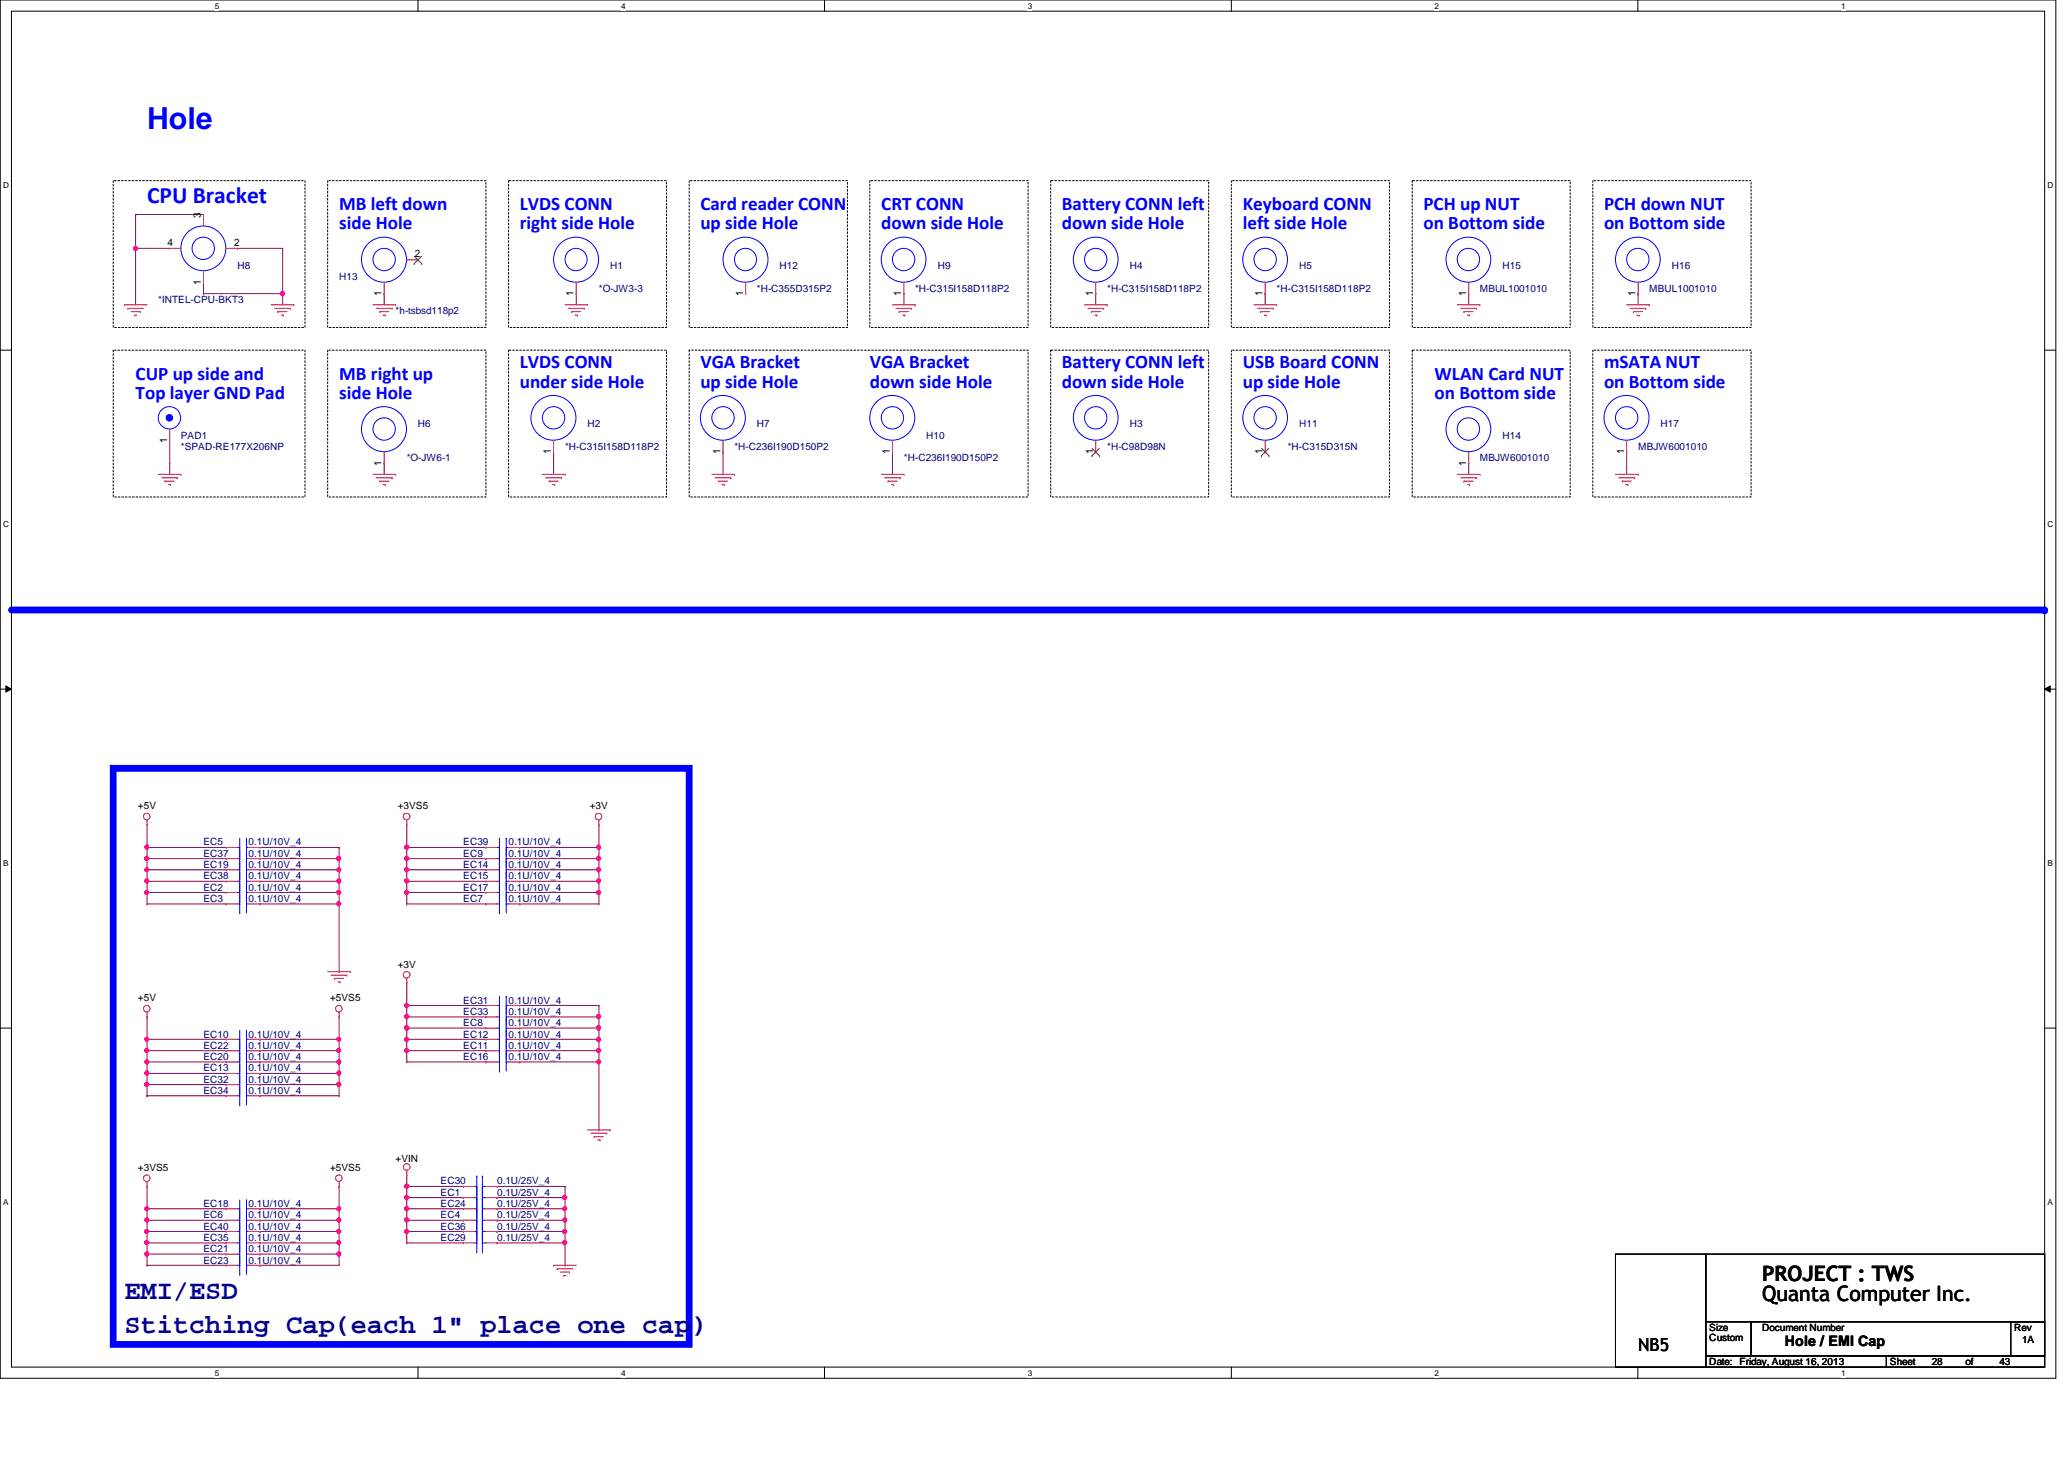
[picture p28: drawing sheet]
<svg xmlns="http://www.w3.org/2000/svg" width="297mm" height="210mm" viewBox="0 0 297 210" stroke-linecap="round" stroke-linejoin="round" font-family="sans-serif">
<defs><g id="words">
<text font-size="4.4" fill="#00f" x="21.2" y="18.6">Hole</text>
<g font-size="3.9" fill="#0000a0">
<text x="17.9" y="191.8">Stitching Cap(each 1&quot; place one cap)</text>
<text x="17.9" y="186.9">EMI/ESD</text>
</g>
<text font-size="3.4" fill="#00f" x="21.2" y="29.2">CPU Bracket</text>
<g font-size="3">
<text x="253.6" y="184.2">PROJECT : TWS</text>
<text x="253.6" y="187.2">Quanta Computer Inc.</text>
</g>
<g font-size="2.8" fill="#00f">
<text x="48.8" y="30.2">MB left down</text>
<text x="48.8" y="33">side Hole</text>
<text x="74.8" y="30.2">LVDS CONN</text>
<text x="74.8" y="33">right side Hole</text>
<text x="100.8" y="30.2">Card reader CONN</text>
<text x="100.8" y="33">up side Hole</text>
<text x="126.8" y="30.2">CRT CONN</text>
<text x="126.8" y="33">down side Hole</text>
<text x="152.8" y="30.2">Battery CONN left</text>
<text x="152.8" y="33">down side Hole</text>
<text x="178.9" y="30.2">Keyboard CONN</text>
<text x="178.9" y="33">left side Hole</text>
<text x="204.8" y="30.2">PCH up NUT</text>
<text x="204.8" y="33">on Bottom side</text>
<text x="230.8" y="30.2">PCH down NUT</text>
<text x="230.8" y="33">on Bottom side</text>
<text x="74.8" y="53">LVDS CONN</text>
<text x="100.8" y="53">VGA Bracket</text>
<text x="125.2" y="53">VGA Bracket</text>
<text x="152.8" y="53">Battery CONN left</text>
<text x="178.9" y="53">USB Board CONN</text>
<text x="230.8" y="53">mSATA NUT</text>
<text x="19.5" y="54.6">CUP up side and</text>
<text x="19.5" y="57.4">Top layer GND Pad</text>
<text x="48.8" y="54.6">MB right up</text>
<text x="48.8" y="57.4">side Hole</text>
<text x="74.8" y="55.8">under side Hole</text>
<text x="100.8" y="55.8">up side Hole</text>
<text x="125.2" y="55.8">down side Hole</text>
<text x="152.8" y="55.8">down side Hole</text>
<text x="178.9" y="55.8">up side Hole</text>
<text x="206.5" y="54.6">WLAN Card NUT</text>
<text x="206.5" y="57.4">on Bottom side</text>
<text x="230.8" y="55.8">on Bottom side</text>
</g>
<text font-size="2.6" x="235.8" y="194.3">NB5</text>
<text font-size="2.1" x="256.9" y="193.7">Hole / EMI Cap</text>
<g font-size="1.5">
<text x="24.1" y="35.3">4</text>
<text x="28.9" y="31.4" transform="rotate(-90 28.9 31.4)">3</text>
<text x="33.7" y="35.3">2</text>
<text x="28.9" y="40.9" transform="rotate(-90 28.9 40.9)">1</text>
<text x="59.7" y="37">2</text>
<text x="54.9" y="42.6" transform="rotate(-90 54.9 42.6)">1</text>
<text x="82.5" y="42.6" transform="rotate(-90 82.5 42.6)">1</text>
<text x="106.9" y="42.6" transform="rotate(-90 106.9 42.6)">1</text>
<text x="129.7" y="42.6" transform="rotate(-90 129.7 42.6)">1</text>
<text x="157.3" y="42.6" transform="rotate(-90 157.3 42.6)">1</text>
<text x="181.7" y="42.6" transform="rotate(-90 181.7 42.6)">1</text>
<text x="211" y="42.6" transform="rotate(-90 211 42.6)">1</text>
<text x="235.4" y="42.6" transform="rotate(-90 235.4 42.6)">1</text>
<text x="24" y="63.7" transform="rotate(-90 24 63.7)">1</text>
<text x="79.3" y="65.3" transform="rotate(-90 79.3 65.3)">1</text>
<text x="103.7" y="65.3" transform="rotate(-90 103.7 65.3)">1</text>
<text x="128.1" y="65.3" transform="rotate(-90 128.1 65.3)">1</text>
<text x="157.3" y="65.3" transform="rotate(-90 157.3 65.3)">1</text>
<text x="181.7" y="65.3" transform="rotate(-90 181.7 65.3)">1</text>
<text x="233.7" y="65.3" transform="rotate(-90 233.7 65.3)">1</text>
<text x="54.9" y="67" transform="rotate(-90 54.9 67)">1</text>
<text x="211" y="67" transform="rotate(-90 211 67)">1</text>
</g>
<g font-size="1.4" fill="#000080">
<text x="34.2" y="38.7">H8</text>
<text x="48.8" y="40.3">H13</text>
<text x="86.2" y="42">*O-JW3-3</text>
<text x="87.8" y="38.7">H1</text>
<text x="108.9" y="42">*H-C355D315P2</text>
<text x="112.2" y="38.7">H12</text>
<text x="131.7" y="42">*H-C315I158D118P2</text>
<text x="135" y="38.7">H9</text>
<text x="159.3" y="42">*H-C315I158D118P2</text>
<text x="162.6" y="38.7">H4</text>
<text x="183.7" y="42">*H-C315I158D118P2</text>
<text x="187" y="38.7">H5</text>
<text x="213" y="42">MBUL1001010</text>
<text x="216.2" y="38.7">H15</text>
<text x="237.4" y="42">MBUL1001010</text>
<text x="240.6" y="38.7">H16</text>
<text x="22.8" y="43.6">*INTEL-CPU-BKT3</text>
<text x="56.9" y="45.2">*h-tsbsd118p2</text>
<text x="26" y="63.1">PAD1</text>
<text x="26" y="64.7">*SPAD-RE177X206NP</text>
<text x="60.2" y="61.5">H6</text>
<text x="81.3" y="64.7">*H-C315I158D118P2</text>
<text x="84.5" y="61.5">H2</text>
<text x="105.7" y="64.7">*H-C236I190D150P2</text>
<text x="108.9" y="61.5">H7</text>
<text x="133.3" y="63.1">H10</text>
<text x="159.3" y="64.7">*H-C98D98N</text>
<text x="162.6" y="61.5">H3</text>
<text x="185.3" y="64.7">*H-C315D315N</text>
<text x="187" y="61.5">H11</text>
<text x="216.2" y="63.1">H14</text>
<text x="235.8" y="64.7">MBJW6001010</text>
<text x="239" y="61.5">H17</text>
<text x="58.5" y="66.4">*O-JW6-1</text>
<text x="130.1" y="66.4">*H-C236I190D150P2</text>
<text x="213" y="66.4">MBJW6001010</text>
<text x="29.3" y="121.6">EC5</text>
<text x="29.3" y="123.3">EC37</text>
<text x="29.3" y="124.9">EC19</text>
<text x="35.8" y="121.6">0.1U/10V_4</text>
<text x="35.8" y="123.3">0.1U/10V_4</text>
<text x="35.8" y="124.9">0.1U/10V_4</text>
<text x="66.7" y="121.6">EC39</text>
<text x="66.7" y="123.3">EC9</text>
<text x="66.7" y="124.9">EC14</text>
<text x="73.2" y="123.3">0.1U/10V_4</text>
<text x="73.2" y="121.6">0.1U/10V_4</text>
<text x="73.2" y="124.9">0.1U/10V_4</text>
<text x="29.3" y="126.5">EC38</text>
<text x="29.3" y="128.1">EC2</text>
<text x="29.3" y="129.8">EC3</text>
<text x="35.8" y="128.1">0.1U/10V_4</text>
<text x="35.8" y="129.8">0.1U/10V_4</text>
<text x="35.8" y="126.5">0.1U/10V_4</text>
<text x="66.7" y="126.5">EC15</text>
<text x="66.7" y="128.1">EC17</text>
<text x="66.7" y="129.8">EC7</text>
<text x="73.2" y="129.8">0.1U/10V_4</text>
<text x="73.2" y="126.5">0.1U/10V_4</text>
<text x="73.2" y="128.1">0.1U/10V_4</text>
<text x="29.3" y="149.3">EC10</text>
<text x="35.8" y="149.3">0.1U/10V_4</text>
<text x="66.7" y="144.4">EC31</text>
<text x="66.7" y="146">EC33</text>
<text x="66.7" y="147.7">EC8</text>
<text x="66.7" y="149.3">EC12</text>
<text x="73.2" y="147.7">0.1U/10V_4</text>
<text x="73.2" y="144.4">0.1U/10V_4</text>
<text x="73.2" y="146">0.1U/10V_4</text>
<text x="73.2" y="149.3">0.1U/10V_4</text>
<text x="29.3" y="152.5">EC20</text>
<text x="29.3" y="154.1">EC13</text>
<text x="29.3" y="155.8">EC32</text>
<text x="29.3" y="150.9">EC22</text>
<text x="35.8" y="152.5">0.1U/10V_4</text>
<text x="35.8" y="154.1">0.1U/10V_4</text>
<text x="35.8" y="155.8">0.1U/10V_4</text>
<text x="35.8" y="150.9">0.1U/10V_4</text>
<text x="66.7" y="150.9">EC11</text>
<text x="66.7" y="152.5">EC16</text>
<text x="73.2" y="150.9">0.1U/10V_4</text>
<text x="73.2" y="152.5">0.1U/10V_4</text>
<text x="29.3" y="157.4">EC34</text>
<text x="35.8" y="157.4">0.1U/10V_4</text>
<text x="29.3" y="173.7">EC18</text>
<text x="35.8" y="173.7">0.1U/10V_4</text>
<text x="63.4" y="170.4">EC30</text>
<text x="63.4" y="173.7">EC24</text>
<text x="63.4" y="172">EC1</text>
<text x="71.5" y="172">0.1U/25V_4</text>
<text x="71.5" y="170.4">0.1U/25V_4</text>
<text x="71.5" y="173.7">0.1U/25V_4</text>
<text x="29.3" y="175.3">EC6</text>
<text x="29.3" y="176.9">EC40</text>
<text x="29.3" y="178.5">EC35</text>
<text x="35.8" y="175.3">0.1U/10V_4</text>
<text x="35.8" y="176.9">0.1U/10V_4</text>
<text x="35.8" y="178.5">0.1U/10V_4</text>
<text x="63.4" y="176.9">EC36</text>
<text x="63.4" y="178.5">EC29</text>
<text x="63.4" y="175.3">EC4</text>
<text x="71.5" y="175.3">0.1U/25V_4</text>
<text x="71.5" y="176.9">0.1U/25V_4</text>
<text x="71.5" y="178.5">0.1U/25V_4</text>
<text x="29.3" y="180.2">EC21</text>
<text x="29.3" y="181.8">EC23</text>
<text x="35.8" y="180.2">0.1U/10V_4</text>
<text x="35.8" y="181.8">0.1U/10V_4</text>
</g>
<g font-size="1.4">
<text x="19.9" y="116.4">+5V</text>
<text x="57.2" y="116.4">+3VS5</text>
<text x="84.9" y="116.4">+3V</text>
<text x="57.2" y="139.2">+3V</text>
<text x="19.9" y="144.1">+5V</text>
<text x="47.5" y="144.1">+5VS5</text>
<text x="56.9" y="167.1">+VIN</text>
<text x="19.9" y="168.4">+3VS5</text>
<text x="47.5" y="168.4">+5VS5</text>
<text x="246" y="191.5">Size</text>
<text x="253.6" y="191.5">Document Number</text>
<text x="289.9" y="191.5">Rev</text>
<text x="246" y="196.4">Date: Friday, August 16, 2013</text>
<text x="246" y="193">Custom</text>
<text x="272" y="196.4">Sheet</text>
<text x="278" y="196.4">28</text>
<text x="282.9" y="196.4">of</text>
<text x="287.7" y="196.4">43</text>
<text x="291" y="193.2">1A</text>
</g>
<g font-size="1.2">
<text x="30.9" y="1.2">5</text>
<text x="89.4" y="1.2">4</text>
<text x="147.9" y="1.2">3</text>
<text x="206.5" y="1.2">2</text>
<text x="265" y="1.2">1</text>
<text x=".5" y="27.1">D</text>
<text x="294.7" y="27.1">D</text>
<text x=".5" y="75.8">C</text>
<text x="294.7" y="75.8">C</text>
<text x=".5" y="124.6">B</text>
<text x="294.7" y="124.6">B</text>
<text x=".5" y="173.4">A</text>
<text x="294.7" y="173.4">A</text>
<text x="30.9" y="197.9">5</text>
<text x="89.4" y="197.9">4</text>
<text x="147.9" y="197.9">3</text>
<text x="206.5" y="197.9">2</text>
<text x="265" y="197.9">1</text>
</g>
</g></defs>
<path d="M0 0h295.9v198.3h-295.9zM1.6 1.6h292.7v195.1h-292.7z" fill="none" stroke="#000" stroke-width=".14"/>
<g fill="#fff">
<path d="M30.9 .2h.6v1.3h-.6z"/>
<path d="M30.9 196.8h.6v1.4h-.6z"/>
</g>
<path d="M60.2 0v1.6M60.2 196.7v1.6" fill="none" stroke="#000" stroke-width=".14"/>
<g fill="#fff">
<path d="M89.4 .2h.6v1.3h-.6z"/>
<path d="M89.4 196.8h.6v1.4h-.6z"/>
</g>
<path d="M118.7 0v1.6M118.7 196.7v1.6" fill="none" stroke="#000" stroke-width=".14"/>
<g fill="#fff">
<path d="M147.9 .2h.6v1.3h-.6z"/>
<path d="M147.9 196.8h.6v1.4h-.6z"/>
</g>
<path d="M177.2 0v1.6M177.2 196.7v1.6" fill="none" stroke="#000" stroke-width=".14"/>
<g fill="#fff">
<path d="M206.5 .2h.5v1.3h-.5z"/>
<path d="M206.5 196.8h.5v1.4h-.5z"/>
</g>
<path d="M235.7 0v1.6M235.7 196.7v1.6" fill="none" stroke="#000" stroke-width=".14"/>
<g fill="#fff">
<path d="M265 .2h.6v1.3h-.6z"/>
<path d="M265 196.8h.6v1.4h-.6z"/>
<path d="M.5 26h.8v1.3h-.8z"/>
<path d="M294.7 26h.8v1.3h-.8z"/>
<path d="M.5 74.8h.8v1.3h-.8z"/>
<path d="M294.7 74.8h.8v1.3h-.8z"/>
</g>
<path d="M0 50.4h1.6M294.3 50.4h1.6" fill="none" stroke="#000" stroke-width=".14"/>
<g fill="#fff">
<path d="M.5 123.5h.7v1.3h-.7z"/>
<path d="M294.7 123.5h.7v1.3h-.7z"/>
</g>
<path d="M0 99.1h1.6M.8 98.7l.8 .4-.8 .5zM294.3 99.1l.8-.4v.9zM294.3 99.1h1.6" fill="none" stroke="#000" stroke-width=".14"/>
<path d="M.8 98.7l.8 .4-.8 .5zM294.3 99.1l.8-.4v.9z" fill="#000"/>
<g fill="#fff">
<path d="M.5 172.3h.7v1.3h-.7z"/>
<path d="M294.7 172.3h.7v1.3h-.7z"/>
</g>
<path d="M0 147.9h1.6M294.3 147.9h1.6" fill="none" stroke="#000" stroke-width=".14"/>
<path d="M1.6 87.8h292.7M16.3 110.5h82.9v82.9h-82.9z" fill="none" stroke="#00f" stroke-width=".97"/>
<circle cx="294.3" cy="87.8" r=".49" fill="#00f"/>
<g fill="none" stroke="#000" stroke-width=".14" stroke-dasharray=".3 .3">
<path d="M16.3 26h27.6v21.1h-27.6zM47.2 26h22.7v21.1h-22.7zM73.2 26h22.7v21.1h-22.7zM99.2 26h22.8v21.1h-22.8zM125.2 26h22.8v21.1h-22.8zM151.2 26h22.7v21.1h-22.7zM177.2 26h22.8v21.1h-22.8zM203.2 26h22.8v21.1h-22.8zM229.2 26h22.8v21.1h-22.8zM16.3 50.4h27.6v21.1h-27.6zM47.2 50.4h22.7v21.1h-22.7zM73.2 50.4h22.7v21.1h-22.7z"/>
<path d="M99.2 50.4h48.8v21.1h-48.8zM151.2 50.4h22.7v21.1h-22.7zM177.2 50.4h22.8v21.1h-22.8zM203.2 50.4h22.8v21.1h-22.8zM229.2 50.4h22.8v21.1h-22.8z"/>
</g>
<path d="M37.4 126.8h11.4M48.8 126.8h.1M81.3 172.3h.1M81.3 173.9h.1M81.3 172.3v3.3" fill="none" stroke="#800040" stroke-width=".14"/>
<circle cx="48.8" cy="126.7" r=".3" fill="#f0f"/>
<circle cx="48.8" cy="126.7" r=".3" fill="none" stroke="#f0f" stroke-width=".14"/>
<path d="M48.8 128.4h.1M48.8 126.8v1.6M58.5 173.9h.1M58.5 173.9h8.2M71.5 173.9h.1M71.5 173.9h9.8" fill="none" stroke="#800040" stroke-width=".14"/>
<circle cx="81.3" cy="173.9" r=".3" fill="#f0f"/>
<circle cx="81.3" cy="173.9" r=".3" fill="none" stroke="#f0f" stroke-width=".14"/>
<path d="M37.4 121.9h11.4M48.8 121.9h.1M37.4 154.4h.1M37.4 154.4h11.4M86.2 152.8v9.8M86.2 162.6h.1" fill="none" stroke="#800040" stroke-width=".14"/>
<circle cx="48.8" cy="154.4" r=".3" fill="#f0f"/>
<circle cx="48.8" cy="154.4" r=".3" fill="none" stroke="#f0f" stroke-width=".14"/>
<path d="M21.2 154.4h.1M21.2 157.6h.1M21.2 154.4h11.4M21.2 156v1.6M37.4 149.5h.1M37.4 152.8h.1M37.4 149.5h11.4M37.4 152.8h11.4M48.8 157.6h.1M48.8 156v1.6" fill="none" stroke="#800040" stroke-width=".14"/>
<circle cx="48.8" cy="152.8" r=".3" fill="#f0f"/>
<circle cx="48.8" cy="152.8" r=".3" fill="none" stroke="#f0f" stroke-width=".14"/>
<path d="M21.2 152.8h.1M21.2 154.4h.1M21.2 152.8h11.4M21.2 152.8v1.6M48.8 154.4h.1M48.8 149.5h.1M48.8 146.3v3.2M48.8 152.8v1.6" fill="none" stroke="#800040" stroke-width=".14"/>
<circle cx="21.1" cy="152.8" r=".3" fill="#f0f"/>
<circle cx="21.1" cy="152.8" r=".3" fill="none" stroke="#f0f" stroke-width=".14"/>
<g fill="none" stroke="#800040" stroke-width=".14">
<path d="M21.2 151.2h.1M21.2 152.8h.1M21.2 146.3h.1M21.2 157.6h.1M21.2 151.2h11.4M21.2 157.6h11.4M21.2 146.3v3.2M21.2 151.2v1.6M37.4 151.2h.1M37.4 157.6h.1M37.4 156h.1M37.4 151.2h11.4v1.6"/>
<path d="M37.4 157.6h11.4M37.4 156h11.4M48.8 152.8h.1"/>
</g>
<circle cx="48.8" cy="156" r=".31" fill="#f0f"/>
<circle cx="48.8" cy="156" r=".31" fill="none" stroke="#f0f" stroke-width=".14"/>
<path d="M21.2 149.5h.1M21.2 151.2h.1M21.2 149.5h11.4M21.2 149.5v1.7" fill="none" stroke="#800040" stroke-width=".14"/>
<circle cx="21.1" cy="149.5" r=".3" fill="#f0f"/>
<circle cx="21.1" cy="149.5" r=".3" fill="none" stroke="#f0f" stroke-width=".14"/>
<circle cx="21.1" cy="151.1" r=".3" fill="#f0f"/>
<circle cx="21.1" cy="151.1" r=".3" fill="none" stroke="#f0f" stroke-width=".14"/>
<path d="M21.2 156h.1M21.2 156h11.4M21.2 154.4v1.6" fill="none" stroke="#800040" stroke-width=".14"/>
<circle cx="21.1" cy="154.4" r=".3" fill="#f0f"/>
<circle cx="21.1" cy="154.4" r=".3" fill="none" stroke="#f0f" stroke-width=".14"/>
<circle cx="21.1" cy="156" r=".31" fill="#f0f"/>
<circle cx="21.1" cy="156" r=".31" fill="none" stroke="#f0f" stroke-width=".14"/>
<path d="M21.2 126.8h.1M21.2 128.4h.1M21.2 126.8h11.4M21.2 126.8v1.6M37.4 125.1h11.4M48.8 125.1h.1M48.8 126.8h.1M48.8 125.1v1.7M48.8 156h.1M48.8 154.4v1.6" fill="none" stroke="#800040" stroke-width=".14"/>
<circle cx="48.8" cy="125.1" r=".3" fill="#f0f"/>
<circle cx="48.8" cy="125.1" r=".3" fill="none" stroke="#f0f" stroke-width=".14"/>
<path d="M58.5 175.6h.1M58.5 175.6h8.2M71.5 175.6h.1M71.5 175.6h9.8" fill="none" stroke="#800040" stroke-width=".14"/>
<circle cx="81.3" cy="175.5" r=".3" fill="#f0f"/>
<circle cx="81.3" cy="175.5" r=".3" fill="none" stroke="#f0f" stroke-width=".14"/>
<path d="M48.8 123.5h.1M48.8 121.9v1.6M48.8 151.2h.1M48.8 149.5v1.7M58.5 172.3h.1M58.5 172.3h8.2" fill="none" stroke="#800040" stroke-width=".14"/>
<circle cx="48.8" cy="149.5" r=".3" fill="#f0f"/>
<circle cx="48.8" cy="149.5" r=".3" fill="none" stroke="#f0f" stroke-width=".14"/>
<circle cx="48.8" cy="151.1" r=".3" fill="#f0f"/>
<circle cx="48.8" cy="151.1" r=".3" fill="none" stroke="#f0f" stroke-width=".14"/>
<path d="M37.4 178.8h.1M37.4 178.8h11.4" fill="none" stroke="#800040" stroke-width=".14"/>
<circle cx="48.8" cy="178.8" r=".3" fill="#f0f"/>
<circle cx="48.8" cy="178.8" r=".3" fill="none" stroke="#f0f" stroke-width=".14"/>
<path d="M21.2 178.8h.1M21.2 178.8h11.4M37.4 173.9h.1M37.4 177.2h.1M37.4 173.9h11.4M37.4 177.2h11.4M21.2 180.4h.1M21.2 180.4v1.6M48.8 180.4h.1M48.8 180.4v1.6" fill="none" stroke="#800040" stroke-width=".14"/>
<circle cx="48.8" cy="177.2" r=".3" fill="#f0f"/>
<circle cx="48.8" cy="177.2" r=".3" fill="none" stroke="#f0f" stroke-width=".14"/>
<path d="M48.8 177.2h.1M48.8 173.9h.1M48.8 173.9v1.7M48.8 177.2v1.6" fill="none" stroke="#800040" stroke-width=".14"/>
<circle cx="48.8" cy="173.9" r=".3" fill="#f0f"/>
<circle cx="48.8" cy="173.9" r=".3" fill="none" stroke="#f0f" stroke-width=".14"/>
<path d="M21.2 177.2h.1M21.2 177.2h11.4M21.2 177.2v1.6" fill="none" stroke="#800040" stroke-width=".14"/>
<circle cx="21.1" cy="177.2" r=".3" fill="#f0f"/>
<circle cx="21.1" cy="177.2" r=".3" fill="none" stroke="#f0f" stroke-width=".14"/>
<path d="M37.4 175.6h.1M37.4 175.6h11.4" fill="none" stroke="#800040" stroke-width=".14"/>
<circle cx="48.8" cy="175.5" r=".3" fill="#f0f"/>
<circle cx="48.8" cy="175.5" r=".3" fill="none" stroke="#f0f" stroke-width=".14"/>
<g fill="none" stroke="#800040" stroke-width=".14">
<path d="M21.2 175.6h.1M21.2 170.7h.1M21.2 175.6h11.4M21.2 170.7v3.2M21.2 175.6v1.6M48.8 175.6h.1M48.8 175.6v1.6M21.2 182h.1M21.2 182h11.4M37.4 182h.1M37.4 180.4h.1M37.4 182h11.4"/>
<path d="M37.4 180.4h11.4"/>
</g>
<circle cx="48.8" cy="180.4" r=".31" fill="#f0f"/>
<circle cx="48.8" cy="180.4" r=".31" fill="none" stroke="#f0f" stroke-width=".14"/>
<path d="M21.2 125.1h.1M21.2 125.1h11.4M21.2 173.9h.1M21.2 173.9h11.4M21.2 173.9v1.7" fill="none" stroke="#800040" stroke-width=".14"/>
<circle cx="21.1" cy="175.5" r=".3" fill="#f0f"/>
<circle cx="21.1" cy="175.5" r=".3" fill="none" stroke="#f0f" stroke-width=".14"/>
<circle cx="21.1" cy="173.9" r=".3" fill="#f0f"/>
<circle cx="21.1" cy="173.9" r=".3" fill="none" stroke="#f0f" stroke-width=".14"/>
<path d="M21.2 126.8h.1M21.2 125.1v1.7M48.8 170.7h.1M48.8 170.7v3.2M21.2 180.4h.1M21.2 180.4h11.4" fill="none" stroke="#800040" stroke-width=".14"/>
<circle cx="21.1" cy="125.1" r=".3" fill="#f0f"/>
<circle cx="21.1" cy="125.1" r=".3" fill="none" stroke="#f0f" stroke-width=".14"/>
<circle cx="21.1" cy="126.7" r=".3" fill="#f0f"/>
<circle cx="21.1" cy="126.7" r=".3" fill="none" stroke="#f0f" stroke-width=".14"/>
<path d="M74.8 149.5h11.4M86.2 149.5h.1M86.2 151.2h.1M86.2 149.5v1.7" fill="none" stroke="#800040" stroke-width=".14"/>
<circle cx="86.1" cy="149.5" r=".3" fill="#f0f"/>
<circle cx="86.1" cy="149.5" r=".3" fill="none" stroke="#f0f" stroke-width=".14"/>
<circle cx="86.1" cy="151.1" r=".3" fill="#f0f"/>
<circle cx="86.1" cy="151.1" r=".3" fill="none" stroke="#f0f" stroke-width=".14"/>
<path d="M58.5 149.5h.1M58.5 151.2h.1M58.5 149.5h11.4M58.5 149.5v1.7M74.8 144.7h11.4M86.2 144.7h.1" fill="none" stroke="#800040" stroke-width=".14"/>
<circle cx="58.5" cy="149.5" r=".31" fill="#f0f"/>
<circle cx="58.5" cy="149.5" r=".31" fill="none" stroke="#f0f" stroke-width=".14"/>
<circle cx="58.5" cy="151.1" r=".31" fill="#f0f"/>
<circle cx="58.5" cy="151.1" r=".31" fill="none" stroke="#f0f" stroke-width=".14"/>
<path d="M74.8 147.9h11.4M86.2 147.9h.1" fill="none" stroke="#800040" stroke-width=".14"/>
<circle cx="86.1" cy="147.9" r=".31" fill="#f0f"/>
<circle cx="86.1" cy="147.9" r=".31" fill="none" stroke="#f0f" stroke-width=".14"/>
<path d="M58.5 147.9h.1M58.5 149.5h.1M58.5 147.9h11.4M58.5 147.9v1.6M74.8 146.3h11.4M86.2 149.5h.1M86.2 146.3h.1M86.2 144.7v1.6M86.2 147.9v1.6" fill="none" stroke="#800040" stroke-width=".14"/>
<circle cx="86.1" cy="146.3" r=".3" fill="#f0f"/>
<circle cx="86.1" cy="146.3" r=".3" fill="none" stroke="#f0f" stroke-width=".14"/>
<path d="M74.8 152.8h.1M74.8 152.8h11.4M86.2 147.9h.1M86.2 146.3v1.6" fill="none" stroke="#800040" stroke-width=".14"/>
<circle cx="86.1" cy="152.8" r=".3" fill="#f0f"/>
<circle cx="86.1" cy="152.8" r=".3" fill="none" stroke="#f0f" stroke-width=".14"/>
<path d="M58.5 146.3h.1M58.5 147.9h.1M58.5 146.3h11.4M58.5 146.3v1.6" fill="none" stroke="#800040" stroke-width=".14"/>
<circle cx="58.5" cy="146.3" r=".31" fill="#f0f"/>
<circle cx="58.5" cy="146.3" r=".31" fill="none" stroke="#f0f" stroke-width=".14"/>
<circle cx="58.5" cy="147.9" r=".32" fill="#f0f"/>
<circle cx="58.5" cy="147.9" r=".32" fill="none" stroke="#f0f" stroke-width=".14"/>
<path d="M58.5 144.7h.1M58.5 141.4v3.3M58.5 152.8h11.4M58.5 144.7h11.4M69.9 152.8h.1M74.8 151.2h11.4M86.2 151.2h.1M86.2 152.8h.1M86.2 151.2v1.6" fill="none" stroke="#800040" stroke-width=".14"/>
<circle cx="58.5" cy="144.6" r=".31" fill="#f0f"/>
<circle cx="58.5" cy="144.6" r=".31" fill="none" stroke="#f0f" stroke-width=".14"/>
<path d="M37.4 123.5h11.4M48.8 123.5h.1M58.5 146.3h.1M58.5 151.2h.1M58.5 152.8h.1M58.5 144.7v1.6M58.5 151.2v1.6M58.5 151.2h11.4" fill="none" stroke="#800040" stroke-width=".14"/>
<circle cx="48.8" cy="123.5" r=".31" fill="#f0f"/>
<circle cx="48.8" cy="123.5" r=".31" fill="none" stroke="#f0f" stroke-width=".14"/>
<path d="M48.8 125.1h.1M48.8 123.5v1.6M58.5 177.2h.1M58.5 177.2h8.2M71.5 177.2h.1M71.5 177.2h9.8" fill="none" stroke="#800040" stroke-width=".14"/>
<circle cx="81.3" cy="177.2" r=".3" fill="#f0f"/>
<circle cx="81.3" cy="177.2" r=".3" fill="none" stroke="#f0f" stroke-width=".14"/>
<path d="M37.4 130h.1M37.4 130h11.4" fill="none" stroke="#800040" stroke-width=".14"/>
<circle cx="48.8" cy="130" r=".3" fill="#f0f"/>
<circle cx="48.8" cy="130" r=".3" fill="none" stroke="#f0f" stroke-width=".14"/>
<path d="M71.5 172.3h.1M71.5 172.3h9.8" fill="none" stroke="#800040" stroke-width=".14"/>
<circle cx="81.3" cy="172.3" r=".31" fill="#f0f"/>
<circle cx="81.3" cy="172.3" r=".31" fill="none" stroke="#f0f" stroke-width=".14"/>
<path d="M21.2 123.5h.1M21.2 125.1h.1M21.2 123.5h11.4M21.2 123.5v1.6" fill="none" stroke="#800040" stroke-width=".14"/>
<circle cx="21.1" cy="123.5" r=".31" fill="#f0f"/>
<circle cx="21.1" cy="123.5" r=".31" fill="none" stroke="#f0f" stroke-width=".14"/>
<path d="M21.2 118.7v3.2M21.2 121.9h.1" fill="none" stroke="#800040" stroke-width=".14"/>
<circle cx="21.1" cy="121.9" r=".3" fill="#f0f"/>
<circle cx="21.1" cy="121.9" r=".3" fill="none" stroke="#f0f" stroke-width=".14"/>
<path d="M21.2 130h11.4M32.6 130h.1M58.5 172.3h.1M58.5 173.9h.1M58.5 172.3v3.3M81.3 175.6h.1M81.3 175.6v1.6" fill="none" stroke="#800040" stroke-width=".14"/>
<circle cx="58.5" cy="175.5" r=".31" fill="#f0f"/>
<circle cx="58.5" cy="175.5" r=".31" fill="none" stroke="#f0f" stroke-width=".14"/>
<circle cx="58.5" cy="173.9" r=".31" fill="#f0f"/>
<circle cx="58.5" cy="173.9" r=".31" fill="none" stroke="#f0f" stroke-width=".14"/>
<path d="M37.4 128.4h11.4M48.8 128.4h.1M58.5 175.6h.1M58.5 175.6v1.6" fill="none" stroke="#800040" stroke-width=".14"/>
<circle cx="48.8" cy="128.4" r=".3" fill="#f0f"/>
<circle cx="48.8" cy="128.4" r=".3" fill="none" stroke="#f0f" stroke-width=".14"/>
<g fill="none" stroke="#800040" stroke-width=".14">
<path d="M21.2 121.9h.1M21.2 123.5h.1M21.2 121.9h11.4M21.2 121.9v1.6M48.8 130h.1M48.8 139.8h.1M48.8 128.4v11.4M74.8 126.8h11.4M86.2 126.8h.1M58.5 170.7h.1M58.5 169v1.7M81.3 178.8h.1"/>
<path d="M81.3 177.2v1.6"/>
</g>
<circle cx="86.1" cy="126.7" r=".3" fill="#f0f"/>
<circle cx="86.1" cy="126.7" r=".3" fill="none" stroke="#f0f" stroke-width=".14"/>
<path d="M74.8 121.9h11.4M86.2 128.4h.1M86.2 121.9h.1M86.2 126.8v1.6" fill="none" stroke="#800040" stroke-width=".14"/>
<circle cx="86.1" cy="121.9" r=".3" fill="#f0f"/>
<circle cx="86.1" cy="121.9" r=".3" fill="none" stroke="#f0f" stroke-width=".14"/>
<path d="M58.5 126.8h.1M58.5 128.4h.1M58.5 126.8h11.4M58.5 126.8v1.6M74.8 125.1h11.4M86.2 125.1h.1" fill="none" stroke="#800040" stroke-width=".14"/>
<circle cx="86.1" cy="125.1" r=".3" fill="#f0f"/>
<circle cx="86.1" cy="125.1" r=".3" fill="none" stroke="#f0f" stroke-width=".14"/>
<path d="M58.5 125.1h.1M58.5 126.8h.1M58.5 125.1h11.4M58.5 125.1v1.7M86.2 126.8h.1M86.2 123.5h.1M86.2 121.9v1.6M86.2 125.1v1.7" fill="none" stroke="#800040" stroke-width=".14"/>
<circle cx="58.5" cy="125.1" r=".31" fill="#f0f"/>
<circle cx="58.5" cy="125.1" r=".31" fill="none" stroke="#f0f" stroke-width=".14"/>
<circle cx="58.5" cy="126.7" r=".31" fill="#f0f"/>
<circle cx="58.5" cy="126.7" r=".31" fill="none" stroke="#f0f" stroke-width=".14"/>
<path d="M74.8 123.5h11.4M86.2 123.5h.1" fill="none" stroke="#800040" stroke-width=".14"/>
<circle cx="86.1" cy="123.5" r=".31" fill="#f0f"/>
<circle cx="86.1" cy="123.5" r=".31" fill="none" stroke="#f0f" stroke-width=".14"/>
<path d="M58.5 123.5h.1M58.5 125.1h.1M58.5 123.5h11.4M58.5 123.5v1.6M74.8 130h.1M74.8 130h11.4M86.2 125.1h.1M86.2 123.5v1.6" fill="none" stroke="#800040" stroke-width=".14"/>
<circle cx="58.5" cy="123.5" r=".32" fill="#f0f"/>
<circle cx="58.5" cy="123.5" r=".32" fill="none" stroke="#f0f" stroke-width=".14"/>
<path d="M58.5 118.7v3.2M58.5 121.9h.1M58.5 130h11.4M69.9 130h.1M74.8 128.4h11.4M86.2 128.4h.1" fill="none" stroke="#800040" stroke-width=".14"/>
<circle cx="86.1" cy="128.4" r=".3" fill="#f0f"/>
<circle cx="86.1" cy="128.4" r=".3" fill="none" stroke="#f0f" stroke-width=".14"/>
<path d="M58.5 121.9h.1M58.5 121.9h11.4M86.2 130h.1M86.2 128.4v1.6" fill="none" stroke="#800040" stroke-width=".14"/>
<circle cx="58.5" cy="121.9" r=".31" fill="#f0f"/>
<circle cx="58.5" cy="121.9" r=".31" fill="none" stroke="#f0f" stroke-width=".14"/>
<path d="M58.5 123.5h.1M58.5 128.4h.1M58.5 130h.1M58.5 121.9v1.6M58.5 128.4v1.6M58.5 128.4h11.4" fill="none" stroke="#800040" stroke-width=".14"/>
<circle cx="58.5" cy="128.4" r=".31" fill="#f0f"/>
<circle cx="58.5" cy="128.4" r=".31" fill="none" stroke="#f0f" stroke-width=".14"/>
<path d="M86.2 118.7v3.2M86.2 121.9h.1M21.2 178.8h.1M21.2 178.8v1.6" fill="none" stroke="#800040" stroke-width=".14"/>
<circle cx="21.1" cy="180.4" r=".31" fill="#f0f"/>
<circle cx="21.1" cy="180.4" r=".31" fill="none" stroke="#f0f" stroke-width=".14"/>
<circle cx="21.1" cy="178.8" r=".3" fill="#f0f"/>
<circle cx="21.1" cy="178.8" r=".3" fill="none" stroke="#f0f" stroke-width=".14"/>
<path d="M21.2 128.4h.1M21.2 128.4h11.4M48.8 178.8h.1M48.8 178.8v1.6" fill="none" stroke="#800040" stroke-width=".14"/>
<circle cx="21.1" cy="128.4" r=".3" fill="#f0f"/>
<circle cx="21.1" cy="128.4" r=".3" fill="none" stroke="#f0f" stroke-width=".14"/>
<g fill="none" stroke="#800040" stroke-width=".14">
<path d="M19.5 35.7h.1M19.5 35.7v8.2M34.2 35.7h.1M34.2 35.7h6.5M130.1 42.2h.1M130.1 42.2v1.7M157.7 42.2h.1M157.7 42.2v1.7M182.1 42.2h.1M182.1 42.2v1.7M211.4 42.2h.1M211.4 42.2v1.7"/>
<path d="M235.8 42.2h.1M235.8 42.2v1.7M24.4 66.6h.1M24.4 66.6v1.6M55.3 66.6h.1M55.3 66.6v1.6M79.7 65h.1M79.7 65v3.2M104.1 65h.1M104.1 65v3.2M128.4 65h.1M128.4 65v3.2"/>
<path d="M211.4 66.6h.1M211.4 66.6v1.6M234.1 65h.1M234.1 65v3.2M21.2 130h.1M21.2 128.4v1.6"/>
</g>
<circle cx="19.5" cy="35.7" r=".3" fill="#f0f"/>
<circle cx="19.5" cy="35.7" r=".3" fill="none" stroke="#f0f" stroke-width=".14"/>
<path d="M19.5 30.9h.1M19.5 35.7h.1M19.5 30.9h9.8M19.5 30.9v4.8M19.5 35.7h4.9M29.3 42.2h.1M29.3 42.2h11.4M40.7 42.2h.1M40.7 42.2v1.7" fill="none" stroke="#800040" stroke-width=".14"/>
<circle cx="40.6" cy="42.2" r=".31" fill="#f0f"/>
<circle cx="40.6" cy="42.2" r=".31" fill="none" stroke="#f0f" stroke-width=".14"/>
<g fill="none" stroke="#800040" stroke-width=".14">
<path d="M40.7 35.7h.1M40.7 35.7v6.5M29.3 40.6h.1M29.3 40.6v1.6M55.3 42.2h.1M55.3 42.2v1.7M82.9 42.2h.1M82.9 42.2v1.7M58.5 170.7h.1M58.5 172.3h.1M58.5 170.7h8.2M58.5 170.7v1.6"/>
<path d="M71.5 170.7h9.8M81.3 170.7h.1M81.3 172.3h.1M81.3 170.7v1.6"/>
</g>
<circle cx="58.5" cy="170.6" r=".31" fill="#f0f"/>
<circle cx="58.5" cy="170.6" r=".31" fill="none" stroke="#f0f" stroke-width=".14"/>
<circle cx="58.5" cy="172.3" r=".32" fill="#f0f"/>
<circle cx="58.5" cy="172.3" r=".32" fill="none" stroke="#f0f" stroke-width=".14"/>
<path d="M58.5 178.8h.1M58.5 177.2h.1M58.5 178.8h8.2M58.5 177.2v1.6" fill="none" stroke="#800040" stroke-width=".14"/>
<circle cx="58.5" cy="177.2" r=".31" fill="#f0f"/>
<circle cx="58.5" cy="177.2" r=".31" fill="none" stroke="#f0f" stroke-width=".14"/>
<path d="M71.5 178.8h9.8M81.3 178.8h.1" fill="none" stroke="#800040" stroke-width=".14"/>
<circle cx="81.3" cy="178.8" r=".3" fill="#f0f"/>
<circle cx="81.3" cy="178.8" r=".3" fill="none" stroke="#f0f" stroke-width=".14"/>
<path d="M81.3 178.8v3.2M81.3 182h.1" fill="none" stroke="#800040" stroke-width=".14"/>
<g fill="none" stroke="#f00" stroke-width=".14">
<path d="M24.4 35.7h.1M24.4 35.7h1.6M29.3 30.9h.1M29.3 30.9v1.6M29.3 39v1.6M32.6 35.7h1.6M34.2 35.7h.1M58.5 37.4h1.7M60.2 37.4h.1M17.9 43.9h.1M17.9 43.9h3.3M18.4 44.4h.1"/>
<path d="M18.4 44.4h2.3M18.9 44.8h1.3M19.4 45.3h.1M19.4 45.3h.3M20.2 44.8h.1M29.3 40.6h.1M39 43.9h3.3M39.5 44.4h2.3M40 44.8h.1M40 44.8h1.3M40.5 45.3h.3M40.8 45.3h.1"/>
<path d="M41.8 44.4h.1M42.3 43.9h.1M53.7 43.9h3.2M54.1 44.4h2.3M54.6 44.8h.1M54.6 44.8h1.4M55.1 45.3h.4M55.3 42.2h.1M55.3 40.6v1.6M55.5 45.3h.1M56.4 44.4h.1M56.9 43.9h.1"/>
<path d="M81.3 43.9h3.2M81.8 44.4h2.3M82.3 44.8h.1M82.3 44.8h1.3M82.8 45.3h.3M82.9 42.2h.1M82.9 40.6v1.6M83.1 45.3h.1M84.1 44.4h.1M84.5 43.9h.1M107.3 42.2h.1M107.3 40.6v1.6"/>
<path d="M128.4 43.9h3.3M128.9 44.4h2.3M129.4 44.8h.1M129.4 44.8h1.3M129.9 45.3h.3M130.1 42.2h.1M130.1 40.6v1.6M130.2 45.3h.1M131.2 44.4h.1M131.7 43.9h.1M156.1 43.9h3.2M156.6 44.4h2.2"/>
<path d="M157.1 44.8h.1M157.1 44.8h1.3M157.6 45.3h.3M157.7 42.2h.1M157.7 40.6v1.6M157.9 45.3h.1M158.8 44.4h.1M159.3 43.9h.1M180.5 43.9h3.2M181 44.4h2.2M181.4 44.8h.1M181.4 44.8h1.3"/>
<path d="M181.9 45.3h.3M182.1 42.2h.1M182.1 40.6v1.6M182.2 45.3h.1M183.2 44.4h.1M183.7 43.9h.1M209.7 43.9h3.3M210.2 44.4h2.3M210.7 44.8h.1M210.7 44.8h1.3M211.2 45.3h.3M211.5 45.3h.1"/>
<path d="M212.5 44.4h.1M213 43.9h.1M234.1 43.9h3.3M234.6 44.4h2.3M235.1 44.8h.1M235.1 44.8h1.3M235.6 45.3h.3M235.9 45.3h.1M236.9 44.4h.1M237.4 43.9h.1M22.8 68.2h3.2M23.3 68.7h2.2"/>
<path d="M23.7 69.2h.1M23.7 69.2h1.4M24.3 69.7h.3M24.6 69.7h.1M25.5 68.7h.1M26 68.2h.1M53.7 68.2h3.2M54.1 68.7h2.3M54.6 69.2h.1M54.6 69.2h1.4M55.1 69.7h.4M55.5 69.7h.1"/>
<path d="M56.4 68.7h.1M56.9 68.2h.1M78.1 68.2h3.2M78.5 68.7h2.3M79 69.2h.1M79 69.2h1.3M79.5 69.7h.3M79.7 65h.1M79.7 63.4v1.6M79.8 69.7h.1M80.8 68.7h.1M81.3 68.2h.1"/>
<path d="M102.4 68.2h3.3M102.9 68.7h2.3M103.4 69.2h.1M103.4 69.2h1.3M103.9 69.7h.3M104.1 65h.1M104.1 63.4v1.6M104.2 69.7h.1M105.2 68.7h.1M105.7 68.2h.1M126.8 68.2h3.3M127.3 68.7h2.3"/>
<path d="M127.8 69.2h.1M127.8 69.2h1.3M128.3 69.7h.3M128.4 65h.1M128.4 63.4v1.6M128.6 69.7h.1M129.6 68.7h.1M130.1 68.2h.1M157.7 65h.1M157.7 63.4v1.6M209.7 68.2h3.3M210.2 68.7h2.3"/>
<path d="M210.7 69.2h.1M210.7 69.2h1.3M211.2 69.7h.3M211.5 69.7h.1M212.5 68.7h.1M213 68.2h.1M232.5 68.2h3.3M233 68.7h2.2M233.5 69.2h.1M233.5 69.2h1.3M233.9 69.7h.4M234.1 65h.1"/>
<path d="M234.1 63.4v1.6M234.3 69.7h.1M235.2 68.7h.1M235.8 68.2h.1M21.2 118.7h.1M21.2 118v.7M58.5 118.7h.1M58.5 118v.7M86.2 118.7h.1M86.2 118v.7M32.6 121.9h.1M32.6 123.5h.1"/>
<path d="M32.6 125.1h.1M32.6 126.8h.1M32.6 128.4h.1M32.6 130h.1M32.6 121.9h1.6M32.6 123.5h1.6M32.6 125.1h1.6M32.6 126.8h1.6M32.6 128.4h1.6M32.6 130h1.6M35.8 121.9h1.6M35.8 123.5h1.6"/>
<path d="M35.8 125.1h1.6M35.8 126.8h1.6M35.8 128.4h1.6M35.8 130h1.6M37.4 121.9h.1M37.4 123.5h.1M37.4 125.1h.1M37.4 126.8h.1M37.4 128.4h.1M37.4 130h.1M47.2 139.8h3.2M50.4 139.8h.1"/>
<path d="M69.9 121.9h.1M69.9 123.5h.1M69.9 125.1h.1M69.9 121.9h1.6M69.9 123.5h1.6M69.9 125.1h1.6M73.2 121.9h1.6M73.2 123.5h1.6M73.2 125.1h1.6M74.8 121.9h.1M74.8 123.5h.1M74.8 125.1h.1"/>
<path d="M21.2 146.3h.1M21.2 145.6v.7M32.6 152.8h.1M32.6 154.4h.1M32.6 156h.1M32.6 157.6h.1M32.6 152.8h1.6M32.6 154.4h1.6M32.6 156h1.6M32.6 157.6h1.6M35.8 152.8h1.6M35.8 154.4h1.6"/>
<path d="M35.8 156h1.6M35.8 157.6h1.6M37.4 152.8h.1M37.4 154.4h.1M37.4 156h.1M37.4 157.6h.1M47.7 140.3h2.2M48.1 140.8h.1M48.1 140.8h1.3M48.6 141.3h.3M48.8 146.3h.1M48.8 145.6v.7"/>
<path d="M48.9 141.3h.1M49.9 140.3h.1M58.5 141.4h.1M58.5 140.8v.6M69.9 144.7h.1M69.9 146.3h.1M69.9 147.9h.1M69.9 149.5h.1M69.9 151.2h.1M69.9 144.7h1.6M69.9 146.3h1.6M69.9 147.9h1.6"/>
<path d="M69.9 149.5h1.6M69.9 151.2h1.6M73.2 144.7h1.6M73.2 146.3h1.6M73.2 147.9h1.6M73.2 149.5h1.6M73.2 151.2h1.6M74.8 144.7h.1M74.8 146.3h.1M74.8 147.9h.1M74.8 149.5h.1M74.8 151.2h.1"/>
<path d="M21.2 170.7h.1M21.2 170v.7M32.6 173.9h.1M32.6 175.6h.1M32.6 177.2h.1M32.6 178.8h.1M32.6 177.2h1.6M32.6 173.9h1.6M32.6 175.6h1.6M32.6 178.8h1.6M35.8 177.2h1.6M35.8 173.9h1.6"/>
<path d="M35.8 175.6h1.6M35.8 178.8h1.6M37.4 173.9h.1M37.4 175.6h.1M37.4 177.2h.1M37.4 178.8h.1M48.8 170.7h.1M48.8 170v.7M58.5 169h.1M58.5 168.4v.6M66.7 177.2h.1M66.7 170.7h.1"/>
<path d="M66.7 178.8h.1M66.7 173.9h.1M66.7 177.2h1.6M66.7 170.7h1.6M66.7 173.9h1.6M66.7 178.8h1.6M69.9 177.2h1.6M69.9 170.7h1.6M69.9 173.9h1.6M69.9 178.8h1.6M71.5 177.2h.1M71.5 170.7h.1"/>
<path d="M71.5 178.8h.1M71.5 173.9h.1M84.5 162.6h3.3M85 163h2.3M85.5 163.5h.1M85.5 163.5h1.3M86 164h.4M86.4 164h.1M87.3 163h.1M87.8 162.6h.1M32.6 180.4h.1M32.6 180.4h1.6"/>
<path d="M35.8 180.4h1.6M37.4 180.4h.1M79.7 182h.1M79.7 182h3.2M80.2 182.5h.1M80.2 182.5h2.2M80.6 183h1.4M81.1 183.5h.1M81.1 183.5h.3M82 183h.1"/>
<circle cx="21.1" cy="117.5" r=".47"/>
<circle cx="58.5" cy="117.5" r=".48"/>
<circle cx="86.1" cy="117.5" r=".47"/>
<circle cx="21.1" cy="145.1" r=".47"/>
<circle cx="48.8" cy="145.1" r=".47"/>
<circle cx="58.5" cy="140.2" r=".48"/>
<circle cx="21.1" cy="169.5" r=".47"/>
<circle cx="48.8" cy="169.5" r=".47"/>
<circle cx="58.5" cy="167.9" r=".48"/>
</g>
<path d="M232.5 180.4h13v16.3h-13zM245.5 180.4h48.8v9.8h-48.8zM245.5 190.2h6.5v4.9h-6.5zM245.5 195.1h26v1.6h-26zM252 190.2h42.3v4.9h-42.3zM271.5 195.1h22.8v1.6h-22.8zM289.4 190.2h4.9v4.9h-4.9z" fill="none" stroke="#000" stroke-width=".14"/>
<g fill="none" stroke="#00f" stroke-width=".14">
<path d="M34.2 121.9h.3M34.2 123.5h.3M34.2 125.1h.3M34.2 126.8h.3M34.2 128.4h.3M34.2 130h.3M34.5 121.9h.1M34.5 123.2h.1M34.5 123.5h.1M34.5 124.8h.1M34.5 125.1h.1M34.5 126.4h.1"/>
<path d="M34.5 126.8h.1M34.5 128.1h.1M34.5 128.4h.1M34.5 129.7h.1M34.5 130h.1M34.5 131.3h.1M34.5 120.6v10.7M35.5 120.6h.1M35.5 121.9h.1M35.5 122.2h.1M35.5 123.5h.1M35.5 123.9h.1"/>
<path d="M35.5 125.1h.1M35.5 125.5h.1M35.5 126.8h.1M35.5 127.1h.1M35.5 128.4h.1M35.5 128.7h.1M35.5 130h.1M35.5 120.6v10.7M35.5 121.9h.3M35.5 123.5h.3M35.5 125.1h.3M35.5 126.8h.3"/>
<path d="M35.5 128.4h.3M35.5 130h.3M71.5 121.9h.4M71.5 123.5h.4M71.5 125.1h.4M71.9 121.9h.1M71.9 123.2h.1M71.9 123.5h.1M71.9 124.8h.1M71.9 125.1h.1M71.9 126.4h.1M71.9 120.6v5.8"/>
<path d="M72.9 120.6h.1M72.9 121.9h.1M72.9 122.2h.1M72.9 123.5h.1M72.9 123.9h.1M72.9 125.1h.1M72.9 121.9h.3M72.9 120.6v5.8M72.9 123.5h.3M72.9 125.1h.3M34.2 152.8h.3M34.2 154.4h.3"/>
<path d="M34.2 156h.3M34.2 157.6h.3M34.5 152.8h.1M34.5 154.1h.1M34.5 154.4h.1M34.5 155.7h.1M34.5 156h.1M34.5 157.4h.1M34.5 157.6h.1M34.5 159h.1M34.5 151.5v7.5M35.5 151.5h.1"/>
<path d="M35.5 152.8h.1M35.5 153.1h.1M35.5 154.4h.1M35.5 154.7h.1M35.5 156h.1M35.5 156.4h.1M35.5 157.6h.1M35.5 152.8h.3M35.5 151.5v7.5M35.5 154.4h.3M35.5 156h.3M35.5 157.6h.3"/>
<path d="M71.5 144.7h.4M71.5 146.3h.4M71.5 147.9h.4M71.5 149.5h.4M71.5 151.2h.4M71.9 144.7h.1M71.9 146h.1M71.9 146.3h.1M71.9 147.6h.1M71.9 147.9h.1M71.9 149.2h.1M71.9 149.5h.1"/>
<path d="M71.9 150.8h.1M71.9 151.2h.1M71.9 152.5h.1M71.9 143.3v9.2M72.9 143.3h.1M72.9 144.7h.1M72.9 145h.1M72.9 146.3h.1M72.9 146.6h.1M72.9 147.9h.1M72.9 148.3h.1M72.9 149.5h.1"/>
<path d="M72.9 149.9h.1M72.9 151.2h.1M72.9 144.7h.3M72.9 143.3v9.2M72.9 146.3h.3M72.9 147.9h.3M72.9 149.5h.3M72.9 151.2h.3M34.2 177.2h.3M34.2 173.9h.3M34.2 175.6h.3M34.2 178.8h.3"/>
<path d="M34.5 173.9h.1M34.5 175.2h.1M34.5 175.6h.1M34.5 176.9h.1M34.5 177.2h.1M34.5 178.5h.1M34.5 178.8h.1M34.5 172.6v9.1M35.5 172.6h.1M35.5 173.9h.1M35.5 174.2h.1M35.5 175.6h.1"/>
<path d="M35.5 175.9h.1M35.5 177.2h.1M35.5 177.5h.1M35.5 178.8h.1M35.5 179.1h.1M35.5 177.2h.3M35.5 172.6v9.1M35.5 173.9h.3M35.5 175.6h.3M35.5 178.8h.3M68.3 177.2h.3M68.3 170.7h.3"/>
<path d="M68.3 173.9h.3M68.3 178.8h.3M68.6 177.2h.1M68.6 175.7h.1M68.6 170.7h.1M68.6 169.2h.1M68.6 178.8h.1M68.6 177.3h.1M68.6 173.9h.1M68.6 172.5h.1M68.6 169.2v2.9M68.6 172.5v2.9"/>
<path d="M68.6 175.7v4.6M69.4 175.7h.1M69.4 177.2h.1M69.4 169.2h.1M69.4 170.7h.1M69.4 177.3h.1M69.4 178.8h.1M69.4 172.5h.1M69.4 173.9h.1M69.4 177.2h.5M69.4 169.2v2.9M69.4 172.5v2.9"/>
<path d="M69.4 175.7v4.6M69.4 170.7h.5M69.4 173.9h.5M69.4 178.8h.5M34.2 180.4h.3M34.5 180.1h.1M34.5 180.4h.1M34.5 181.7h.1M35.5 180.4h.1M35.5 180.4h.3"/>
<circle cx="29.3" cy="35.7" r="1.61"/>
<circle cx="29.3" cy="35.7" r="3.2"/>
<circle cx="55.3" cy="37.4" r="3.2"/>
<circle cx="55.3" cy="37.3" r="1.61"/>
<circle cx="82.9" cy="37.3" r="1.6"/>
<circle cx="82.9" cy="37.4" r="3.2"/>
<circle cx="107.3" cy="37.3" r="1.6"/>
<circle cx="107.3" cy="37.4" r="3.2"/>
<circle cx="130" cy="37.4" r="3.2"/>
<circle cx="130" cy="37.3" r="1.61"/>
<circle cx="157.7" cy="37.4" r="3.2"/>
<circle cx="157.7" cy="37.3" r="1.61"/>
<circle cx="182.1" cy="37.4" r="3.2"/>
<circle cx="182.1" cy="37.3" r="1.61"/>
<circle cx="79.7" cy="60.1" r="3.2"/>
<circle cx="79.7" cy="60.1" r="1.61"/>
<circle cx="104" cy="60.1" r="3.2"/>
<circle cx="104.1" cy="60.1" r="1.61"/>
<circle cx="128.4" cy="60.1" r="3.2"/>
<circle cx="128.4" cy="60.1" r="1.61"/>
<circle cx="157.7" cy="60.1" r="1.61"/>
<circle cx="157.7" cy="60.1" r="3.2"/>
<circle cx="234.1" cy="60.1" r="3.2"/>
<circle cx="234.1" cy="60.1" r="1.61"/>
</g>
<path d="M59.6 37.9h.1M59.6 36.9l1.1 1M60.7 36.9l-1.1 1M60.7 37.9h.1M157.1 65.6h.1M157.2 64.5l1 1.1M158.2 64.5l-1.1 1.1M158.2 65.6h.1" fill="none" stroke="#804000" stroke-width=".14"/>
<circle cx="24.4" cy="60.1" r=".47" fill="#00f"/>
<g fill="none" stroke="#00f" stroke-width=".14">
<path d="M71.5 126.8h.4M71.5 128.4h.4M71.5 130h.4M71.9 126.8h.1M71.9 128.1h.1M71.9 128.4h.1M71.9 129.7h.1M71.9 130h.1M71.9 131.3h.1M71.9 125.5v5.8M72.9 125.5h.1M72.9 126.8h.1"/>
<path d="M72.9 127.1h.1M72.9 128.4h.1M72.9 128.7h.1M72.9 130h.1M72.9 125.5v5.8M72.9 126.8h.3M72.9 128.4h.3M72.9 130h.3M34.2 149.5h.3M34.2 151.2h.3M34.5 149.5h.1M34.5 150.8h.1"/>
<path d="M34.5 151.2h.1M34.5 152.5h.1M34.5 148.3v4.2M35.5 148.3h.1M35.5 149.5h.1M35.5 149.9h.1M35.5 151.2h.1M35.5 148.3v4.2M35.5 149.5h.3M35.5 151.2h.3M71.5 152.8h.4M71.9 152.8h.1"/>
<path d="M71.9 154.1h.1M71.9 151.5v2.6M72.9 151.5h.1M72.9 152.8h.1M72.9 152.8h.3M72.9 151.5v2.6M68.3 175.6h.3M68.3 172.3h.3M68.6 175.6h.1M68.6 174.1h.1M68.6 172.3h.1M68.6 170.8h.1"/>
<path d="M68.6 170.8v3M68.6 174.1v2.9M69.4 174.1h.1M69.4 175.6h.1M69.4 170.8h.1M69.4 172.3h.1M69.4 175.6h.5M69.4 170.8v3M69.4 174.1v2.9M69.4 172.3h.5M34.2 182h.3M34.5 182h.1"/>
<path d="M34.5 183.3h.1M34.5 180.8v2.5M35.5 180.8h.1M35.5 182h.1M35.5 182h.3M35.5 180.8v2.5"/>
<circle cx="211.3" cy="37.4" r="3.2"/>
<circle cx="211.3" cy="37.3" r="1.61"/>
<circle cx="235.7" cy="37.4" r="3.2"/>
<circle cx="235.7" cy="37.3" r="1.61"/>
<circle cx="24.4" cy="60.1" r=".47"/>
<circle cx="24.4" cy="60.1" r="1.61"/>
<circle cx="55.3" cy="61.7" r="3.2"/>
<circle cx="55.3" cy="61.7" r="1.61"/>
<circle cx="182.1" cy="60.1" r="1.61"/>
<circle cx="182.1" cy="60.1" r="3.2"/>
<circle cx="211.3" cy="61.7" r="3.2"/>
<circle cx="211.3" cy="61.7" r="1.61"/>
</g>
<g fill="none" stroke="#f00" stroke-width=".14">
<path d="M211.4 42.2h.1M211.4 40.6v1.6M235.8 42.2h.1M235.8 40.6v1.6M24.4 66.6h.1M24.4 61.8v4.8M55.3 66.6h.1M55.3 65v1.6M182.1 65h.1M182.1 63.4v1.6M211.4 66.6h.1M211.4 65v1.6"/>
<path d="M69.9 126.8h.1M69.9 128.4h.1M69.9 130h.1M69.9 126.8h1.6M69.9 128.4h1.6M69.9 130h1.6M73.2 126.8h1.6M73.2 128.4h1.6M73.2 130h1.6M74.8 126.8h.1M74.8 128.4h.1M74.8 130h.1"/>
<path d="M32.6 149.5h.1M32.6 151.2h.1M32.6 149.5h1.6M32.6 151.2h1.6M35.8 149.5h1.6M35.8 151.2h1.6M37.4 149.5h.1M37.4 151.2h.1M69.9 152.8h.1M69.9 152.8h1.6M73.2 152.8h1.6M74.8 152.8h.1"/>
<path d="M66.7 175.6h.1M66.7 172.3h.1M66.7 175.6h1.6M66.7 172.3h1.6M69.9 175.6h1.6M69.9 172.3h1.6M71.5 175.6h.1M71.5 172.3h.1M32.6 182h.1M32.6 182h1.6M35.8 182h1.6M37.4 182h.1"/>
</g>
<path d="M181.5 65.6h.1M181.6 64.5l1 1.1M182.6 64.5l-1.1 1.1M182.6 65.6h.1" fill="none" stroke="#804000" stroke-width=".14"/>
<circle cx="48.8" cy="126.7" r=".3" fill="#f0f"/>
<circle cx="48.8" cy="126.7" r=".3" fill="none" stroke="#f0f" stroke-width=".14"/>
<circle cx="81.3" cy="173.9" r=".3" fill="#f0f"/>
<circle cx="81.3" cy="173.9" r=".3" fill="none" stroke="#f0f" stroke-width=".14"/>
<circle cx="48.8" cy="154.4" r=".3" fill="#f0f"/>
<circle cx="48.8" cy="154.4" r=".3" fill="none" stroke="#f0f" stroke-width=".14"/>
<circle cx="48.8" cy="152.8" r=".3" fill="#f0f"/>
<circle cx="48.8" cy="152.8" r=".3" fill="none" stroke="#f0f" stroke-width=".14"/>
<circle cx="21.1" cy="152.8" r=".3" fill="#f0f"/>
<circle cx="21.1" cy="152.8" r=".3" fill="none" stroke="#f0f" stroke-width=".14"/>
<circle cx="48.8" cy="156" r=".31" fill="#f0f"/>
<circle cx="48.8" cy="156" r=".31" fill="none" stroke="#f0f" stroke-width=".14"/>
<circle cx="21.1" cy="149.5" r=".3" fill="#f0f"/>
<circle cx="21.1" cy="149.5" r=".3" fill="none" stroke="#f0f" stroke-width=".14"/>
<circle cx="21.1" cy="151.1" r=".3" fill="#f0f"/>
<circle cx="21.1" cy="151.1" r=".3" fill="none" stroke="#f0f" stroke-width=".14"/>
<circle cx="21.1" cy="154.4" r=".3" fill="#f0f"/>
<circle cx="21.1" cy="154.4" r=".3" fill="none" stroke="#f0f" stroke-width=".14"/>
<circle cx="21.1" cy="156" r=".31" fill="#f0f"/>
<circle cx="21.1" cy="156" r=".31" fill="none" stroke="#f0f" stroke-width=".14"/>
<circle cx="48.8" cy="125.1" r=".3" fill="#f0f"/>
<circle cx="48.8" cy="125.1" r=".3" fill="none" stroke="#f0f" stroke-width=".14"/>
<circle cx="81.3" cy="175.5" r=".3" fill="#f0f"/>
<circle cx="81.3" cy="175.5" r=".3" fill="none" stroke="#f0f" stroke-width=".14"/>
<circle cx="48.8" cy="149.5" r=".3" fill="#f0f"/>
<circle cx="48.8" cy="149.5" r=".3" fill="none" stroke="#f0f" stroke-width=".14"/>
<circle cx="48.8" cy="151.1" r=".3" fill="#f0f"/>
<circle cx="48.8" cy="151.1" r=".3" fill="none" stroke="#f0f" stroke-width=".14"/>
<circle cx="48.8" cy="178.8" r=".3" fill="#f0f"/>
<circle cx="48.8" cy="178.8" r=".3" fill="none" stroke="#f0f" stroke-width=".14"/>
<circle cx="48.8" cy="177.2" r=".3" fill="#f0f"/>
<circle cx="48.8" cy="177.2" r=".3" fill="none" stroke="#f0f" stroke-width=".14"/>
<circle cx="48.8" cy="173.9" r=".3" fill="#f0f"/>
<circle cx="48.8" cy="173.9" r=".3" fill="none" stroke="#f0f" stroke-width=".14"/>
<circle cx="21.1" cy="177.2" r=".3" fill="#f0f"/>
<circle cx="21.1" cy="177.2" r=".3" fill="none" stroke="#f0f" stroke-width=".14"/>
<circle cx="48.8" cy="175.5" r=".3" fill="#f0f"/>
<circle cx="48.8" cy="175.5" r=".3" fill="none" stroke="#f0f" stroke-width=".14"/>
<circle cx="48.8" cy="180.4" r=".31" fill="#f0f"/>
<circle cx="48.8" cy="180.4" r=".31" fill="none" stroke="#f0f" stroke-width=".14"/>
<circle cx="21.1" cy="175.5" r=".3" fill="#f0f"/>
<circle cx="21.1" cy="175.5" r=".3" fill="none" stroke="#f0f" stroke-width=".14"/>
<circle cx="21.1" cy="173.9" r=".3" fill="#f0f"/>
<circle cx="21.1" cy="173.9" r=".3" fill="none" stroke="#f0f" stroke-width=".14"/>
<circle cx="21.1" cy="125.1" r=".3" fill="#f0f"/>
<circle cx="21.1" cy="125.1" r=".3" fill="none" stroke="#f0f" stroke-width=".14"/>
<circle cx="21.1" cy="126.7" r=".3" fill="#f0f"/>
<circle cx="21.1" cy="126.7" r=".3" fill="none" stroke="#f0f" stroke-width=".14"/>
<circle cx="86.1" cy="149.5" r=".3" fill="#f0f"/>
<circle cx="86.1" cy="149.5" r=".3" fill="none" stroke="#f0f" stroke-width=".14"/>
<circle cx="86.1" cy="151.1" r=".3" fill="#f0f"/>
<circle cx="86.1" cy="151.1" r=".3" fill="none" stroke="#f0f" stroke-width=".14"/>
<circle cx="58.5" cy="149.5" r=".31" fill="#f0f"/>
<circle cx="58.5" cy="149.5" r=".31" fill="none" stroke="#f0f" stroke-width=".14"/>
<circle cx="58.5" cy="151.1" r=".31" fill="#f0f"/>
<circle cx="58.5" cy="151.1" r=".31" fill="none" stroke="#f0f" stroke-width=".14"/>
<circle cx="86.1" cy="147.9" r=".31" fill="#f0f"/>
<circle cx="86.1" cy="147.9" r=".31" fill="none" stroke="#f0f" stroke-width=".14"/>
<circle cx="86.1" cy="146.3" r=".3" fill="#f0f"/>
<circle cx="86.1" cy="146.3" r=".3" fill="none" stroke="#f0f" stroke-width=".14"/>
<circle cx="86.1" cy="152.8" r=".3" fill="#f0f"/>
<circle cx="86.1" cy="152.8" r=".3" fill="none" stroke="#f0f" stroke-width=".14"/>
<circle cx="58.5" cy="146.3" r=".31" fill="#f0f"/>
<circle cx="58.5" cy="146.3" r=".31" fill="none" stroke="#f0f" stroke-width=".14"/>
<circle cx="58.5" cy="147.9" r=".32" fill="#f0f"/>
<circle cx="58.5" cy="147.9" r=".32" fill="none" stroke="#f0f" stroke-width=".14"/>
<circle cx="58.5" cy="144.6" r=".31" fill="#f0f"/>
<circle cx="58.5" cy="144.6" r=".31" fill="none" stroke="#f0f" stroke-width=".14"/>
<circle cx="48.8" cy="123.5" r=".31" fill="#f0f"/>
<circle cx="48.8" cy="123.5" r=".31" fill="none" stroke="#f0f" stroke-width=".14"/>
<circle cx="81.3" cy="177.2" r=".3" fill="#f0f"/>
<circle cx="81.3" cy="177.2" r=".3" fill="none" stroke="#f0f" stroke-width=".14"/>
<circle cx="48.8" cy="130" r=".3" fill="#f0f"/>
<circle cx="48.8" cy="130" r=".3" fill="none" stroke="#f0f" stroke-width=".14"/>
<circle cx="81.3" cy="172.3" r=".31" fill="#f0f"/>
<circle cx="81.3" cy="172.3" r=".31" fill="none" stroke="#f0f" stroke-width=".14"/>
<circle cx="21.1" cy="123.5" r=".31" fill="#f0f"/>
<circle cx="21.1" cy="123.5" r=".31" fill="none" stroke="#f0f" stroke-width=".14"/>
<circle cx="21.1" cy="121.9" r=".3" fill="#f0f"/>
<circle cx="21.1" cy="121.9" r=".3" fill="none" stroke="#f0f" stroke-width=".14"/>
<circle cx="58.5" cy="175.5" r=".31" fill="#f0f"/>
<circle cx="58.5" cy="175.5" r=".31" fill="none" stroke="#f0f" stroke-width=".14"/>
<circle cx="58.5" cy="173.9" r=".31" fill="#f0f"/>
<circle cx="58.5" cy="173.9" r=".31" fill="none" stroke="#f0f" stroke-width=".14"/>
<circle cx="48.8" cy="128.4" r=".3" fill="#f0f"/>
<circle cx="48.8" cy="128.4" r=".3" fill="none" stroke="#f0f" stroke-width=".14"/>
<circle cx="86.1" cy="126.7" r=".3" fill="#f0f"/>
<circle cx="86.1" cy="126.7" r=".3" fill="none" stroke="#f0f" stroke-width=".14"/>
<circle cx="86.1" cy="121.9" r=".3" fill="#f0f"/>
<circle cx="86.1" cy="121.9" r=".3" fill="none" stroke="#f0f" stroke-width=".14"/>
<circle cx="86.1" cy="125.1" r=".3" fill="#f0f"/>
<circle cx="86.1" cy="125.1" r=".3" fill="none" stroke="#f0f" stroke-width=".14"/>
<circle cx="58.5" cy="125.1" r=".31" fill="#f0f"/>
<circle cx="58.5" cy="125.1" r=".31" fill="none" stroke="#f0f" stroke-width=".14"/>
<circle cx="58.5" cy="126.7" r=".31" fill="#f0f"/>
<circle cx="58.5" cy="126.7" r=".31" fill="none" stroke="#f0f" stroke-width=".14"/>
<circle cx="86.1" cy="123.5" r=".31" fill="#f0f"/>
<circle cx="86.1" cy="123.5" r=".31" fill="none" stroke="#f0f" stroke-width=".14"/>
<circle cx="58.5" cy="123.5" r=".32" fill="#f0f"/>
<circle cx="58.5" cy="123.5" r=".32" fill="none" stroke="#f0f" stroke-width=".14"/>
<circle cx="86.1" cy="128.4" r=".3" fill="#f0f"/>
<circle cx="86.1" cy="128.4" r=".3" fill="none" stroke="#f0f" stroke-width=".14"/>
<circle cx="58.5" cy="121.9" r=".31" fill="#f0f"/>
<circle cx="58.5" cy="121.9" r=".31" fill="none" stroke="#f0f" stroke-width=".14"/>
<circle cx="58.5" cy="128.4" r=".31" fill="#f0f"/>
<circle cx="58.5" cy="128.4" r=".31" fill="none" stroke="#f0f" stroke-width=".14"/>
<circle cx="21.1" cy="180.4" r=".31" fill="#f0f"/>
<circle cx="21.1" cy="180.4" r=".31" fill="none" stroke="#f0f" stroke-width=".14"/>
<circle cx="21.1" cy="178.8" r=".3" fill="#f0f"/>
<circle cx="21.1" cy="178.8" r=".3" fill="none" stroke="#f0f" stroke-width=".14"/>
<circle cx="21.1" cy="128.4" r=".3" fill="#f0f"/>
<circle cx="21.1" cy="128.4" r=".3" fill="none" stroke="#f0f" stroke-width=".14"/>
<circle cx="19.5" cy="35.7" r=".3" fill="#f0f"/>
<circle cx="19.5" cy="35.7" r=".3" fill="none" stroke="#f0f" stroke-width=".14"/>
<circle cx="40.6" cy="42.2" r=".31" fill="#f0f"/>
<circle cx="40.6" cy="42.2" r=".31" fill="none" stroke="#f0f" stroke-width=".14"/>
<circle cx="58.5" cy="170.6" r=".31" fill="#f0f"/>
<circle cx="58.5" cy="170.6" r=".31" fill="none" stroke="#f0f" stroke-width=".14"/>
<circle cx="58.5" cy="172.3" r=".32" fill="#f0f"/>
<circle cx="58.5" cy="172.3" r=".32" fill="none" stroke="#f0f" stroke-width=".14"/>
<circle cx="58.5" cy="177.2" r=".31" fill="#f0f"/>
<circle cx="58.5" cy="177.2" r=".31" fill="none" stroke="#f0f" stroke-width=".14"/>
<circle cx="81.3" cy="178.8" r=".3" fill="#f0f"/>
<circle cx="81.3" cy="178.8" r=".3" fill="none" stroke="#f0f" stroke-width=".14"/>
<use href="#words"/>
</svg>
